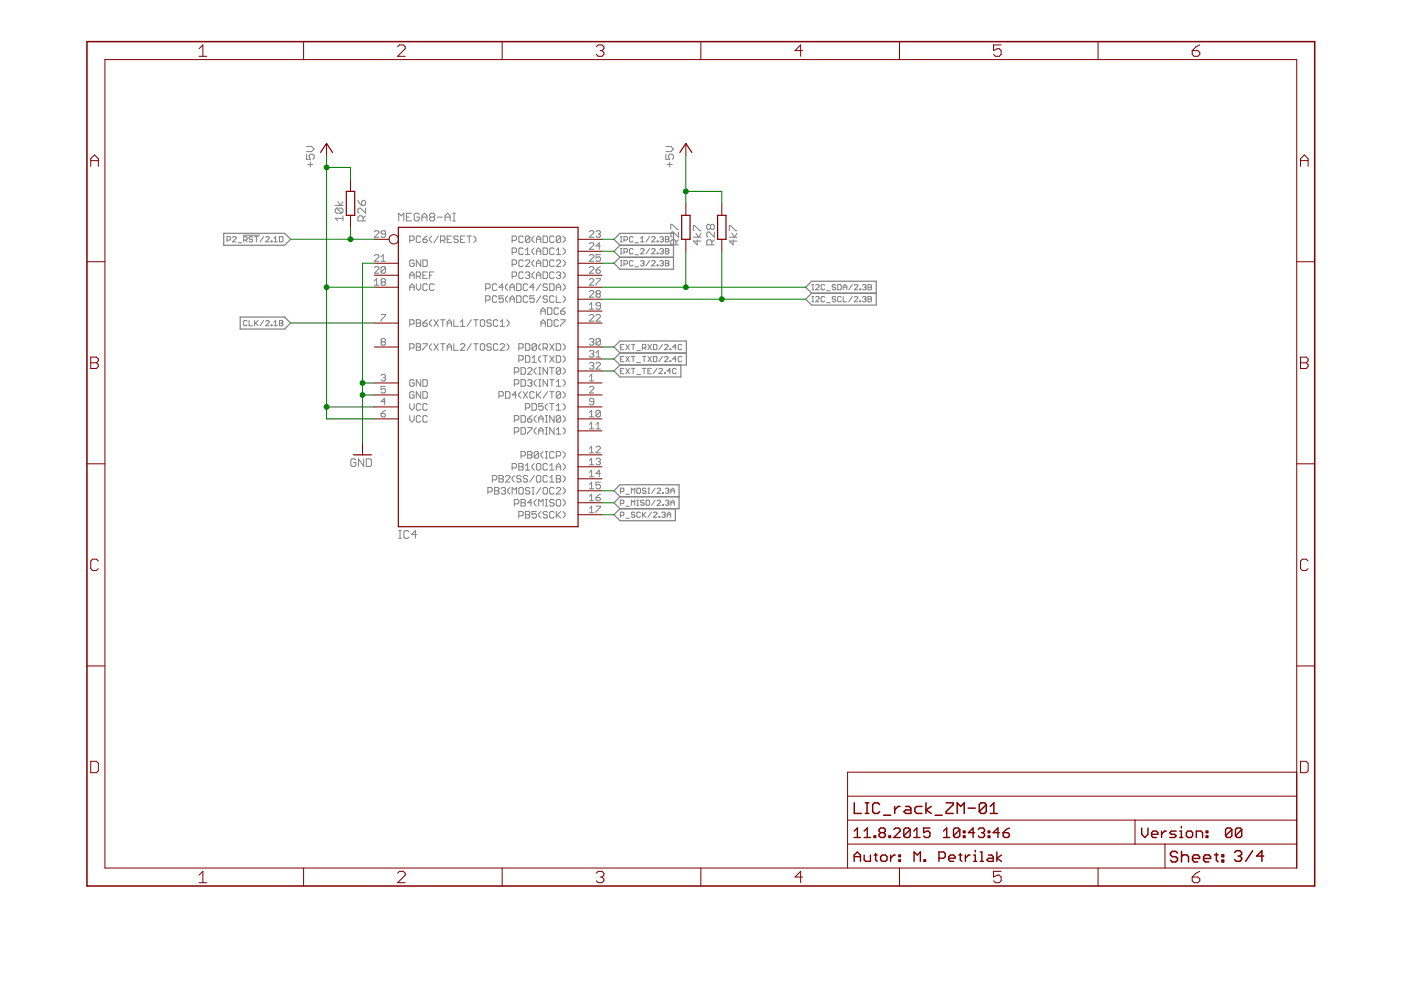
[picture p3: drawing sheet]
<svg xmlns="http://www.w3.org/2000/svg" width="297mm" height="210mm" viewBox="0 0 297 210" stroke-linecap="round" stroke-linejoin="round" font-family="sans-serif">
<g fill="none" stroke="#808080" stroke-width=".21">
<path d="M65 32.7v1.1h.8l-.3-.6v-.2l.3-.3h.5l.3 .3v.5l-.3 .3M65 31.1h1.1l.5 .5-.5 .6h-1.1M65.3 34.9h1M65.8 34.3v1.1M141.2 32.7v1.1h.8l-.3-.6v-.2l.3-.3h.5l.3 .3v.5l-.3 .3M141.2 31.1h1.1l.5 .5-.5 .6h-1.1M141.4 34.9h1.1M142 34.3v1.1M48.1 50.9h.6l.2-.2v-.3l-.2-.2h-.6v1.1M49.3 50.4l.2-.2h.4l.2 .2v.1l-.8 .8h.8M50.5 51.5h.7M51.6 49.9h3.5"/>
<path d="M51.6 50.9h.6l.2-.2v-.3l-.2-.2h-.6v1.1M52 50.9l.4 .4M53.6 50.4l-.2-.2h-.4l-.2 .2 .2 .3h.4l.2 .2-.2 .4h-.4l-.2-.2M54 50.2h.7M54.4 50.2v1.1M55.9 50.2l-.7 1.1M56.3 50.4l.2-.2h.4l.2 .2v.1l-.8 .8h.8M57.5 51.1h.2v.2h-.2zM58.1 51.3h.7M58.1 50.5l.3-.3v1.1M59.2 50.2h.6l.2 .2v.7l-.2 .2h-.6zM71.1 43.6h1.6"/>
<path d="M71.4 44.1l-.3 .3v.5l.3 .3h1M71.4 44.1h1l.3 .3v.5l-.3 .3M71.4 44.1l1 1.1M71.6 42.8l.6 .8 .5-.8M72.7 46.3h-1.6l.5 .5M72.7 45.8v1M75.9 42.5l.3 .5 .5 .6M76.7 42.8l.3-.3h.2l.3 .3v.5l-.3 .3h-.5zM77 46.8v-.8l-.3-.2h-.5l-.3 .2v.8h1.6M77.5 44.1v1.1l-1.1-1.1h-.2l-.3 .3v.5l.3 .3M77.5 45.8l-.5 .5M79.4 49.1l.2-.2h.5l.2 .2v.3l-.9 .9h.9"/>
<path d="M79.4 54.2l.2-.2h.5l.2 .2v.3l-.9 .9h.9M79.4 56.8l.2-.3h.5l.2 .3v.2l-.9 .9h.9M79.4 59.5l.5-.4v1.4M80.8 54.5l.5-.5v1.4M80.8 55.4h.9M81 59.8l-.2-.3 .2-.4h.5l.2 .2-.2 .5M81 59.8l-.2 .2 .2 .5h.5l.2-.3-.2-.4M81 59.8h.5M81.7 49.6h-.7l-.2-.2 .2-.5h.5l.2 .2v1l-.2 .2h-.5l-.2-.2M81.7 56.8v.9l-.2 .2h-.5l-.2-.2M81.7 56.8l-.2-.3h-.5l-.2 .3v.9M81.7 56.8l-.9 .9"/>
<path d="M84.5 46.8v-1.6l.6 .6 .5-.6v1.6M86.2 46h.5M86.9 51h.7l.2-.3v-.4l-.2-.3h-.7v1.4M86.9 59.1v-1l.4-.4 .5 .4v1M86.9 58.4h.9M87.3 45.2h-1.1v1.6h1.1M87.8 55.4l-.2-.3h-.5l-.2 .3v.9l.2 .2h.5l.2-.2v-.5h-.5M88.3 58.6h.7l.2-.2v-.5l-.2-.2h-.7v1.4M88.7 58.6l.5 .5M88.9 45.5l-.3-.3h-.5l-.3 .3v1.1l.3 .2h.5l.3-.2v-.6h-.6M89.2 50.3l-.2-.3h-.5l-.2 .3v.9l.2 .2h.5l.2-.2M89.2 55.1v1.4l-.9-1.4v1.4"/>
<path d="M89.5 46h1M89.5 46.8v-1l.5-.6 .5 .6v1M89.7 50.7h.7l.2 .5-.2 .2h-.5l-.2-.2zM89.7 55.1h.7l.2 .3v.9l-.2 .2h-.7zM89.7 58.4h.4M90.6 57.7h-.9v1.4h.9M90.6 50l-.9 .7M91.1 58.4h.4M91.4 46l-.3-.2v-.3l.3-.3h.5l.3 .3v.3l-.3 .2M91.4 46l-.3 .3v.3l.3 .2h.5l.3-.2v-.3l-.3-.3M91.4 46h.5M91.5 50l-.4 .5v.5l.4 .4"/>
<path d="M92 57.7h-.9v1.4M92.7 46h1.1M92.9 50l-.9 1.4M93.4 51h.7l.2-.3v-.4l-.2-.3h-.7v1.4M93.9 51l.4 .4M94.4 46h1M94.4 46.8v-1l.5-.6 .5 .6v1M94.8 50.7h.5M95.7 50h-.9v1.4h.9M96 45.2h.5M96 46.8h.5M96.3 45.2v1.6"/>
<path d="M97.2 50.3l-.3-.3h-.4l-.3 .5 .3 .2h.4l.3 .5-.3 .2h-.4l-.3-.2M97.6 50.7h.5M98.6 50h-1v1.4h1M99 50h.9M99.5 50v1.4M100.4 50l.5 .5v.5l-.5 .4M108.6 56h.7l.2-.2v-.4l-.2-.3h-.7v1.4M108.6 58.6h.7l.2-.2v-.5l-.2-.2h-.7v1.4M108.6 51h.7l.2-.3v-.4l-.2-.3h-.7v1.4M108.6 53.5h.7l.2-.2v-.5l-.2-.2h-.7v1.4M110.9 50.3l-.2-.3h-.5l-.2 .3v.9l.2 .2h.5l.2-.2M110.9 52.8l-.2-.2h-.5l-.2 .2v.9l.2 .3h.5l.2-.3"/>
<path d="M110.9 55.4l-.2-.3h-.5l-.2 .3v.9l.2 .2h.5l.2-.2M110.9 57.9l-.2-.2h-.5l-.2 .2v.9l.2 .3h.5l.2-.3M111.4 55.4l.2-.3h.5l.2 .3v.2l-.9 .9h.9M111.4 57.9l.2-.2h.5l.2 .2-.2 .5M111.4 53l.5-.4v1.4M111.4 54h.9M111.9 58.4h.2M112.1 58.4l.2 .2-.2 .5h-.5l-.2-.3M112.3 50.3l-.2-.3h-.5l-.2 .3v.9M112.3 50.3v.9l-.2 .2h-.5l-.2-.2M112.3 50.3l-.9 .9M113.3 50l-.5 .5v.5l.5 .4"/>
<path d="M113.3 52.6l-.5 .4v.5l.5 .5M113.3 55.1l-.5 .5v.4l.5 .5M113.3 57.7l-.5 .4v.5l.5 .5M113.7 51.4v-.9l.5-.5 .5 .5v.9M113.7 54v-1l.5-.4 .5 .4v1M113.7 56.5v-.9l.5-.5 .5 .5v.9M113.7 59.1v-1l.5-.4 .5 .4v1M113.7 55.8h1M113.7 58.4h1M113.7 53.3h1M113.7 50.7h1M115.1 50h.7l.3 .3v.9l-.3 .2h-.7z"/>
<path d="M115.1 52.6h.7l.3 .2v.9l-.3 .3h-.7zM115.1 55.1h.7l.3 .3v.9l-.3 .2h-.7zM115.1 57.7h.7l.3 .2v.9l-.3 .3h-.7zM117.5 50.3l-.3-.3h-.4l-.3 .3v.9l.3 .2h.4l.3-.2M117.5 52.8l-.3-.2h-.4l-.3 .2v.9l.3 .3h.4l.3-.3M117.5 55.4l-.3-.3h-.4l-.3 .3v.9l.3 .2h.4l.3-.2M117.5 57.9l-.3-.2h-.4l-.3 .2v.9l.3 .3h.4l.3-.3M117.9 55.4l.3-.3h.4l.3 .3v.2l-1 .9h1M117.9 57.9l.3-.2h.4l.3 .2-.3 .5M117.9 53l.5-.4v1.4M117.9 54h1M118.4 58.4h.2"/>
<path d="M118.6 58.4l.3 .2-.3 .5h-.4l-.3-.3M118.9 50.3l-.3-.3h-.4l-.3 .3v.9M118.9 50.3v.9l-.3 .2h-.4l-.3-.2M118.9 50.3l-1 .9M119.4 50l.4 .5v.5l-.4 .4M119.4 52.6l.4 .4v.5l-.4 .5M119.4 55.1l.4 .5v.4l-.4 .5M119.4 57.7l.4 .4v.5l-.4 .5M125 49.1l.2-.2h.5l.2 .2v.3l-.9 .9h.9M125 54.2l.2-.2h.5l.2 .2v.3l-.9 .9h.9M125 56.8l.2-.3h.5l.2 .3v.2l-.9 .9h.9M125 59.3l.2-.2h.5l.2 .2v.2l-.9 1h.9"/>
<path d="M125 51.7l.2-.2h.5l.2 .2v.2l-.9 1h.9M126.4 49.1l.2-.2h.5l.2 .2-.2 .5M126.4 57.2h.7l.2 .5-.2 .2h-.5l-.2-.2zM126.4 59.1h.9v.2l-.9 .9v.3M126.8 49.6h.3M127.1 49.6l.2 .2-.2 .5h-.5l-.2-.2M127.3 54h-.9v.7l.4-.2 .5 .2v.5l-.2 .2h-.5l-.2-.2M127.3 52.2h-.9l.7-.7v1.4M127.3 56.5l-.9 .7M131.5 50.2h.4M131.5 51.3h.4M131.5 53.8h.4"/>
<path d="M131.5 52.7h.4M131.5 56.4h.4M131.5 55.2h.4M131.7 50.2v1.1M131.7 52.7v1.1M131.7 55.2v1.2M132.3 50.9h.6l.2-.2v-.3l-.2-.2h-.6v1.1M132.3 53.4h.6l.2-.1v-.4l-.2-.2h-.6v1.1M132.3 56h.6l.2-.2v-.4l-.2-.2h-.6v1.2M134.2 55.4l-.2-.2h-.3l-.2 .2v.8l.2 .2h.3l.2-.2M134.2 52.9l-.2-.2h-.3l-.2 .2v.7l.2 .2h.3l.2-.2M134.2 50.4l-.2-.2h-.3l-.2 .2v.7l.2 .2h.3l.2-.2"/>
<path d="M134.6 54h.8M134.6 56.6h.8M134.6 51.5h.8M135.8 55.4l.2-.2h.4l.1 .2-.1 .4M135.8 50.5l.4-.3v1.1M135.8 52.9l.2-.2h.4l.1 .2v.2l-.7 .7h.7M135.8 51.3h.7M136.2 55.8h.2M136.4 55.8l.1 .2-.1 .4h-.4l-.2-.2M137.7 50.2l-.7 1.1M137.7 52.7l-.7 1.1M137.7 55.2l-.7 1.2"/>
<path d="M138.2 50.4l.1-.2h.4l.2 .2v.1l-.7 .8h.7M138.2 52.9l.1-.2h.4l.2 .2v.2l-.7 .7h.7M138.2 55.4l.1-.2h.4l.2 .2v.2l-.7 .8h.7M139.3 51.1h.2v.2h-.2zM139.3 53.6h.2v.2h-.2zM139.3 56.2h.2v.2h-.2zM139.9 52.9l.2-.2h.4l.2 .2-.2 .4M139.9 50.4l.2-.2h.4l.2 .2-.2 .3M139.9 55.4l.2-.2h.4l.2 .2-.2 .4M140.3 55.8h.2M140.3 53.3h.2M140.3 50.7h.2"/>
<path d="M140.5 50.7l.2 .2-.2 .4h-.4l-.2-.2M140.5 53.3l.2 .1-.2 .4h-.4l-.2-.2M140.5 55.8l.2 .2-.2 .4h-.4l-.2-.2M141.1 55.8h.5M141.1 50.2h.5l.2 .2-.2 .3 .2 .4-.2 .2h-.5zM141.1 55.2h.5l.2 .2-.2 .4 .2 .4-.2 .2h-.5zM141.1 52.7h.5l.2 .2-.2 .4 .2 .3-.2 .2h-.5zM141.1 53.3h.5M141.1 50.7h.5M142.2 48.6v-1h.3l1.1 1h.2M143.3 51.9v-.8l-.3-.3h-.5l-.3 .3v.8h1.6M143.8 49.2v1.1l-1.1-1.1h-.2l-.3 .3v.5l.3 .3"/>
<path d="M143.8 50.8l-.5 .6M147 50.3h1.6M147 48.9v-1.1h.3l1.1 1.1h.2M147.6 49.5l.5 .8 .5-.8M147.8 50.8v1.1l-.8-.8h1.6M150.6 47.8l-.2-.2h-.3l-.3 .2v.6l.3 .2h.3l.2-.2M150.6 47.8l.3-.2h.3l.2 .2v.6l-.2 .2h-.3l-.3-.2M150.6 47.8v.6M150.9 51.9v-.8l-.3-.3h-.5l-.3 .3v.8h1.6M151.4 49.2v1.1l-1-1.1h-.3l-.3 .3v.5l.3 .3M151.4 50.8l-.5 .6M154.6 50.3h1.7"/>
<path d="M154.6 48.9v-1.1h.3l1.1 1.1h.3M155.2 49.5l.5 .8 .6-.8M155.4 50.8v1.1l-.8-.8h1.7M52.4 68.1l-.2-.2h-.4l-.2 .2v.8l.2 .2h.4l.2-.2M52.8 67.9v1.2h.8M54 67.9v1.2M54.2 68.5l.5 .6M54.7 67.9l-.7 .8M55.9 67.9l-.7 1.2M56.3 68.1l.2-.2h.4l.2 .2v.2l-.8 .8h.8M57.5 68.9h.2v.2h-.2zM58.1 68.3l.3-.4v1.2"/>
<path d="M58.1 69.1h.7M59.2 68.5h.6M59.2 67.9h.6l.2 .2-.2 .4 .2 .4-.2 .2h-.6zM79.4 60.5h.9M80.8 66.7h.9v.2l-.9 1v.2M80.8 79.6l.2-.2h.5l.2 .2-.2 .5M81 72.5l-.2-.3 .2-.4h.5l.2 .2-.2 .5M81 72.5l-.2 .2 .2 .5h.5l.2-.3-.2-.4M81 72.5h.5M86.9 61.6v-1l.4-.4 .5 .4v1M86.9 68.7h.7l.2-.2v-.5l-.2-.2h-.7v1.4M86.9 73.8h.7l.2-.2v-.5l-.2-.2h-.7v1.4"/>
<path d="M86.9 60.9h.9M88.3 72.9h.7l.2 .2-.2 .5 .2 .4-.2 .3h-.7zM88.3 60.2v.9l.4 .5 .5-.5v-.9M88.3 67.8h.7l.2 .2-.2 .5 .2 .5-.2 .2h-.7zM88.3 73.6h.7M88.3 68.5h.7M89.7 72.9h.9v.2l-.9 .9v.3M89.7 68.5h.7l.2 .5-.2 .2h-.5l-.2-.2zM90.6 60.4l-.2-.2h-.5l-.2 .2v1l.2 .2h.5l.2-.2M90.6 67.8l-.9 .7M91.5 67.8l-.4 .5v.4l.4 .5M91.5 72.9l-.4 .4v.5l.4 .5"/>
<path d="M92 60.4l-.2-.2h-.5l-.2 .2v1l.2 .2h.5l.2-.2M92 72.9l.9 1.4M92 67.8l.9 1.4M92.9 72.9l-.9 1.4M92.9 67.8l-.9 1.4M93.4 72.9h.9M93.4 67.8h.9M93.9 67.8v1.4M93.9 72.9v1.4M94.8 73.6h.9M94.8 69.2v-.9l.5-.5 .4 .5v.9M94.8 74.3v-1l.5-.4 .4 .4v1"/>
<path d="M94.8 68.5h.9M96.2 72.9v1.4h1M96.2 67.8v1.4h1M97.6 73.1l.3-.2h.4l.3 .2v.2l-1 1h1M97.6 69.2h1M97.6 68.3l.5-.5v1.4M99.9 72.9l-.9 1.4M99.9 67.8l-.9 1.4M100.4 72.9h1M100.4 67.8h1M100.9 67.8v1.4M100.9 72.9v1.4"/>
<path d="M102.1 72.9h.4l.3 .2v.9l-.3 .3h-.4l-.3-.3v-.9zM102.1 67.8h.4l.3 .2v1l-.3 .2h-.4l-.3-.2v-1zM103 61.1h.7l.2-.2v-.5l-.2-.2h-.7v1.4M103 63.6h.7l.2-.2v-.5l-.2-.2h-.7v1.4M104.2 73.1l-.3-.2h-.4l-.3 .4 .3 .3h.4l.3 .4-.3 .3h-.4l-.3-.3M104.2 68l-.3-.2h-.4l-.3 .5 .3 .2h.4l.3 .5-.3 .2h-.4l-.3-.2M105.3 60.4l-.2-.2h-.5l-.2 .2v1l.2 .2h.5l.2-.2M105.3 62.9l-.2-.2h-.5l-.2 .2v1l.2 .2h.5l.2-.2M105.6 73.1l-.3-.2h-.4l-.3 .2v.9l.3 .3h.4l.3-.3M105.6 68l-.3-.2h-.4l-.3 .2v1l.3 .2h.4l.3-.2M106 73.1l.3-.2h.4l.3 .2v.2l-1 1h1M106 69.2h1"/>
<path d="M106 68.3l.5-.5v1.4M106.7 60.9h-.9l.7-.7v1.4M106.7 62.7h-.9v.7l.7-.2 .2 .2v.5l-.2 .2h-.5l-.2-.2M107.4 72.9l.5 .4v.5l-.5 .5M107.4 67.8l.5 .5v.4l-.5 .5M107.7 60.2l-.5 .4v.5l.5 .5M107.7 62.7l-.5 .5v.4l.5 .5M108.1 64.1v-.9l.5-.5 .5 .5v.9M108.1 60.9h1M108.1 61.6v-1l.5-.4 .5 .4v1M108.1 63.4h1M109.1 78.9h.6l.3-.2v-.5l-.3-.2h-.6v1.4"/>
<path d="M109.5 60.2h.7l.3 .2v1l-.3 .2h-.7zM109.5 62.7h.7l.3 .2v1l-.3 .2h-.7zM110 73.8h.7l.2-.2v-.5l-.2-.2h-.7v1.4M110 76.3h.7l.2-.2v-.5l-.2-.2h-.7v1.4M110.5 78h.7l.2 .2v.9l-.2 .3h-.7zM111.4 72.9h.7l.2 .2v.9l-.2 .3h-.7zM111.4 75.4h.7l.2 .2v1l-.2 .2h-.7zM111.9 60.4l-.3-.2h-.4l-.3 .2v1l.3 .2h.4l.3-.2M111.9 62.9l-.3-.2h-.4l-.3 .2v1l.3 .2h.4l.3-.2M111.9 78.2l.2-.2h.5l.2 .2v.2l-.9 1h.9M112.8 75.9l.5-.5v1.4M112.8 76.8h.9"/>
<path d="M113.3 62.7h-1v.7l.7-.2 .3 .2v.5l-.3 .2h-.4l-.3-.2M113.3 60.9h-1l.7-.7v1.4M113.7 73.1l-.2-.2h-.5l-.2 .2v.9M113.7 73.1v.9l-.2 .3h-.5l-.2-.3M113.7 78l-.4 .4v.5l.4 .5M113.7 73.1l-.9 .9M114.2 78h.5M114.2 79.4h.5M114.4 78v1.4M114.7 62.7l-1 1.4M114.7 60.2l-1 1.4M114.7 72.9l-.5 .4v.5l.5 .5"/>
<path d="M114.7 75.4l-.5 .5v.4l.5 .5M114.7 68.5h.9M114.7 66.7v-1l.4-.4 .5 .4v1M114.7 69.2v-.9l.4-.5 .5 .5v.9M114.7 66h.9M115.1 73.8h.7l.3-.2v-.5l-.3-.2h-.7v1.4M115.1 75.4h1M115.6 75.4v1.4M115.6 73.8l.5 .5M116.1 60.4l-.3-.2h-.4l-.3 .2 .3 .5h.4l.3 .2-.3 .5h-.4l-.3-.2M116.1 62.9l-.3-.2h-.4l-.3 .2 .3 .5h.4l.3 .2-.3 .5h-.4l-.3-.2M116.1 78v1.4l-1-1.4v1.4"/>
<path d="M116.1 65.3h.7l.2 .2v.9l-.2 .3h-.7zM116.1 67.8h.7l.2 .2v1l-.2 .2h-.7zM116.5 60.2h.7l.3 .2v1l-.3 .2h-.7zM116.5 78h1M116.5 75.4l1 1.4M116.5 72.9l1 1.4M117 78v1.4M117.5 62.9l-.3-.2h-.4l-.3 .2v1l.3 .2h.4l.3-.2M117.5 75.4l-1 1.4M117.5 72.9l-1 1.4M117.9 61.6v-1l.5-.4 .5 .4v1M117.9 62.7v1.4h1"/>
<path d="M117.9 72.9h.7l.3 .2v.9l-.3 .3h-.7zM117.9 75.4h.7l.3 .2v1l-.3 .2h-.7zM117.9 60.9h1M118.4 68l-.2-.2h-.5l-.2 .2v1l.2 .2h.5l.2-.2M118.4 65.5l-.2-.2h-.5l-.2 .2v.9l.2 .3h.5l.2-.3M118.9 78.2l-.3-.2h-.4l-.3 .2v.9M118.9 67.8h.9v.2l-.9 1v.2M118.9 66h.7l.2 .4-.2 .3h-.5l-.2-.3zM118.9 78.2v.9l-.3 .3h-.4l-.3-.3M118.9 78.2l-1 .9M119.4 60.2l.4 .4v.5l-.4 .5M119.4 62.7l.4 .5v.4l-.4 .5"/>
<path d="M119.4 72.9l.4 .4v.5l-.4 .5M119.4 75.4l.4 .5v.4l-.4 .5M119.4 78l.4 .4v.5l-.4 .5M119.8 65.3l-.9 .7M125 64.6l.4-.4v1.4M125 79.8l.4-.4v1.4M125 72l.2-.2h.5l.2 .2-.2 .5M125 66.9l.2-.2h.5l.2 .2v.3l-.9 .9h.9M125 61.8l.2-.2h.5l.2 .2v.3l-.9 .9h.9M125 74.5l.2-.2h.5l.2 .2-.2 .5M125 77.1l.2-.3h.5l.2 .3-.2 .5M125 65.6h.9"/>
<path d="M125.4 72.5h.3M125.4 77.6h.3M125.4 75h.3M125.7 72.5l.2 .2-.2 .5h-.5l-.2-.3M125.7 75l.2 .2-.2 .5h-.5l-.2-.2M125.7 77.6l.2 .2-.2 .5h-.5l-.2-.3M126.4 66.9l.2-.2h.5l.2 .2v.3l-.9 .9h.9M126.4 77.1l.2-.3h.5l.2 .3v.2l-.9 1h.9M126.4 74.8l.4-.5v1.4M126.4 75.7h.9M126.6 62.3l-.2-.2 .2-.5h.5l.2 .2-.2 .5M126.6 62.3l-.2 .2 .2 .5h.5l.2-.2-.2-.5"/>
<path d="M126.6 62.3h.5M127.3 64.9h-.7l-.2-.3 .2-.4h.5l.2 .2v.9l-.2 .3h-.5l-.2-.3M127.3 72v.9l-.2 .3h-.5l-.2-.3M127.3 72l-.2-.2h-.5l-.2 .2v.9M127.3 72l-.9 .9M131.5 73.6h.4M131.5 78.7h.4M131.5 76.1h.4M132.3 73h-.8v1.1h.8M132.3 75.6h-.8v1.1h.8M132.3 78.1h-.8v1.1h.8M132.7 73l.7 1.1"/>
<path d="M132.7 78.1l.7 1.1M132.7 75.6l.7 1.1M133.4 73l-.7 1.1M133.4 78.1l-.7 1.1M133.4 75.6l-.7 1.1M133.9 73h.7M133.9 78.1h.7M133.9 75.6h.7M134.2 73v1.1M134.2 75.6v1.1M134.2 78.1v1.1M135 79.4h.8"/>
<path d="M135 76.9h.8M135 74.3h.8M136.2 73.8h.6l.1-.2v-.4l-.1-.2h-.6v1.1M136.2 78.1h.7M136.2 75.6h.7M136.6 73.8l.3 .3M136.6 75.6v1.1M136.6 78.1v1.1M137.4 73l.7 1.1M137.4 78.7h.3M137.4 75.6l.7 1.1M138.1 73l-.7 1.1"/>
<path d="M138.1 78.1h-.7v1.1h.7M138.1 75.6l-.7 1.1M138.5 73h.6l.2 .2v.8l-.2 .1h-.6zM138.5 75.6h.6l.2 .2v.7l-.2 .2h-.6zM139.3 78.1l-.8 1.1M139.7 78.3l.2-.2h.4l.2 .2v.2l-.8 .7h.8M140.5 73l-.8 1.1M140.5 75.6l-.8 1.1M140.9 75.8l.2-.2h.3l.2 .2v.1l-.7 .8h.7M140.9 79h.2v.2h-.2zM140.9 73.2l.2-.2h.3l.2 .2v.2l-.7 .7h.7M142 74h.2v.1h-.2z"/>
<path d="M142 76.5h.2v.2h-.2zM142.2 78.7h-.7l.5-.6v1.1M143.4 73.6h-.8l.6-.6v1.1M143.4 78.3l-.2-.2h-.4l-.2 .2v.7l.2 .2h.4l.2-.2M143.4 76.1h-.8l.6-.5v1.1M144.5 75.8l-.1-.2h-.4l-.2 .2v.7l.2 .2h.4l.1-.2M144.5 73.2l-.1-.2h-.4l-.2 .2v.8l.2 .1h.4l.1-.1M172.1 61.4h.4M172.1 60.3h.4M172.1 64h.4M172.1 62.9h.4M172.3 60.3v1.1"/>
<path d="M172.3 62.9v1.1M172.9 60.5l.2-.2h.4l.2 .2v.2l-.8 .7h.8M172.9 63.1l.2-.2h.4l.2 .2v.1l-.8 .8h.8M174.9 60.5l-.2-.2h-.4l-.2 .2v.8l.2 .1h.4l.2-.1M174.9 63.1l-.2-.2h-.4l-.2 .2v.7l.2 .2h.4l.2-.2M175.3 61.6h.7M175.3 64.2h.7M177.2 60.5l-.2-.2h-.4l-.2 .2 .2 .4 .6 .2-.2 .3h-.4l-.2-.1M177.2 63.1l-.2-.2h-.4l-.2 .2 .2 .3h.4l.2 .2-.2 .4h-.4l-.2-.2M177.6 60.3h.6l.2 .2v.8l-.2 .1h-.6zM178.4 63.1l-.2-.2h-.4l-.2 .2v.7l.2 .2h.4l.2-.2M178.8 60.9h.7"/>
<path d="M178.8 61.4v-.7l.4-.4 .3 .4v.7M178.8 62.9v1.1h.7M180.7 60.3l-.7 1.1M180.7 62.9l-.7 1.1M181.1 60.5l.2-.2h.4l.2 .2v.2l-.8 .7h.8M181.1 63.1l.2-.2h.4l.2 .2v.1l-.8 .8h.8M182.3 61.3h.2v.1h-.2zM182.3 63.8h.2v.2h-.2zM182.9 60.5l.1-.2h.4l.2 .2-.2 .4M182.9 63.1l.1-.2h.4l.2 .2-.2 .3M183.2 60.9h.2M183.2 63.4h.2"/>
<path d="M183.4 60.9l.2 .2-.2 .3h-.4l-.1-.1M183.4 63.4l.2 .2-.2 .4h-.4l-.1-.2M184 60.9h.6M184 63.4h.6M184 60.3h.6l.2 .2-.2 .4 .2 .4-.2 .1h-.6zM184 62.9h.6l.2 .2-.2 .3 .2 .4-.2 .2h-.6zM75.5 97.5l-.3-.2h-.5l-.3 .2v1.1l.3 .3h.5l.3-.3v-.5h-.6M77.1 97.3v1.6l-1.1-1.6v1.6M77.7 97.3h.8l.2 .2v1.1l-.2 .3h-.8zM80.8 87.7h.7l.2 .5-.2 .2h-.5l-.2-.2zM81.3 80.1h.2M81.5 80.1l.2 .2-.2 .5h-.5l-.2-.3"/>
<path d="M81.7 81.9h-.9v.7l.5-.2 .4 .2v.5l-.2 .2h-.5l-.2-.2M81.7 85.2h-.9l.7-.7v1.4M81.7 87l-.9 .7M86.9 85.6v.9l.4 .5 .5-.5v-.9M86.9 88.1v.9l.4 .5 .5-.5v-.9M87.8 83.3l-.2-.3h-.5l-.2 .3v.9l.2 .2h.5l.2-.2v-.5h-.5M87.8 80.7l-.2-.2h-.5l-.2 .2v1l.2 .2h.5l.2-.2v-.5h-.5M89.2 85.8l-.2-.2h-.5l-.2 .2v.9l.2 .3h.5l.2-.3M89.2 80.5v1.4l-.9-1.4v1.4M89.2 83v1.4l-.9-1.4v1.4M89.2 88.3l-.2-.2h-.5l-.2 .2v1l.2 .2h.5l.2-.2M89.7 80.5h.7l.2 .2v1l-.2 .2h-.7z"/>
<path d="M89.7 83h.7l.2 .3v.9l-.2 .2h-.7zM90.6 85.8l-.2-.2h-.5l-.2 .2v.9l.2 .3h.5l.2-.3M90.6 88.3l-.2-.2h-.5l-.2 .2v1l.2 .2h.5l.2-.2M105.8 84h.7l.2-.3v-.4l-.2-.3h-.7v1.4M107.2 83h.7l.2 .3v.9l-.2 .2h-.7zM108.6 99.2h.7l.2-.2v-.5l-.2-.2h-.7v1.4M109.1 81.4h.6l.3-.2v-.5l-.3-.2h-.6v1.4M109.1 89h.6l.3-.2v-.5l-.3-.2h-.6v1.4M109.1 91.6h.6l.3-.2v-.5l-.3-.2h-.6v1.4M109.5 83.7h-.9l.7-.7v1.4M110 98.3h.7l.2 .2-.2 .5 .2 .4-.2 .3h-.7zM110 99h.7"/>
<path d="M110.5 83l-.5 .5v.5l.5 .4M110.5 80.5h.7l.2 .2v1l-.2 .2h-.7zM110.5 88.1h.7l.2 .2v1l-.2 .2h-.7zM110.5 90.7h.7l.2 .2v.9l-.2 .3h-.7zM110.5 96.7h.7l.2-.3v-.4l-.2-.3h-.7v1.4M110.9 83l1 1.4M111.4 86.5h.7l.2-.2v-.5l-.2-.2h-.7v1.4M111.4 98.7l.5-.4v1.4M111.4 99.7h.9M111.9 80.7l.2-.2h.5l.2 .2-.2 .5M111.9 88.8h.7l.2 .5-.2 .2h-.5l-.2-.2zM111.9 90.7h.9v.2l-.9 .9v.3"/>
<path d="M111.9 95.7h.7l.2 .3-.2 .4 .2 .5-.2 .2h-.7zM111.9 96.4h.7M111.9 83l-1 1.4M112.3 81.2h.3M112.6 81.2l.2 .2-.2 .5h-.5l-.2-.2M112.8 85.6h.7l.2 .2v.9l-.2 .3h-.7zM112.8 88.1l-.9 .7M113.3 83.3l-.3-.3h-.4l-.3 .3v.9l.3 .2h.4l.3-.2M113.3 98.3l-.5 .4v.5l.5 .5M113.7 83v1.4M113.7 80.5l-.4 .5v.4l.4 .5M113.7 88.1l-.4 .5v.4l.4 .5"/>
<path d="M113.7 90.7l-.4 .4v.5l.4 .5M114 98.3h.4l.3 .2v.9l-.3 .3h-.4l-.3-.3v-.9zM114 83.7l.7 .7M114.2 96l-.2-.3h-.5l-.2 .3v.9M114.2 96v.9l-.2 .2h-.5l-.2-.2M114.2 96l-.9 .9M114.2 89.5v-.9l.5-.5 .4 .5v.9M114.2 92.1v-1l.5-.4 .4 .4v1M114.2 80.5h.5M114.2 81.9h.5M114.2 91.4h.9M114.2 88.8h.9"/>
<path d="M114.4 80.5v1.4M114.7 83l-1 1M115.1 85.6h-.9v.7l.5-.3 .4 .3v.4l-.2 .3h-.5l-.2-.3M115.1 95.7l-.4 .5v.5l.4 .4M115.6 88.1h.5M115.6 89.5h.5M115.6 97.1h.5M115.6 95.7h.5M115.6 90.7h.5M115.6 92.1h.5M115.8 88.1v1.4M115.8 90.7v1.4"/>
<path d="M115.8 95.7v1.4M116.1 80.5v1.4l-1-1.4v1.4M116.1 98.5l-.3-.2h-.4l-.3 .2v.9l.3 .3h.4l.3-.3M116.1 85.6l-.5 .4v.5l.5 .5M116.1 83l-1 1.4M116.5 80.5h1M116.5 83h1M116.5 85.6h1M116.5 98.7l.5-.4v1.4M116.5 99.7h1M117 80.5v1.4M117 83v1.4"/>
<path d="M117 85.6v1.4M117.5 88.1v1.4l-1-1.4v1.4M117.5 90.7v1.4l-1-1.4v1.4M117.5 96l-.3-.3h-.4l-.3 .3v.9l.3 .2h.4l.3-.2M117.9 96.7h.7l.3-.3v-.4l-.3-.3h-.7v1.4M117.9 99.7v-1l.5-.4 .5 .4v1M117.9 81.9h1M117.9 87h1M117.9 99h1M117.9 92.1h1M117.9 91.1l.5-.4v1.4M117.9 81l.5-.5v1.4"/>
<path d="M117.9 86l.5-.4v1.4M118.9 83.3l-.3-.3h-.4l-.3 .3v.9M118.9 88.3l-.3-.2h-.4l-.3 .2v1M118.9 83.3v.9l-.3 .2h-.4l-.3-.2M118.9 88.3v1l-.3 .2h-.4l-.3-.2M118.9 88.3l-1 1M118.9 83.3l-1 .9M119.4 80.5l.4 .5v.4l-.4 .5M119.4 83l.4 .5v.5l-.4 .4M119.4 85.6l.4 .4v.5l-.4 .5M119.4 88.1l.4 .5v.4l-.4 .5M119.4 90.7l.4 .4v.5l-.4 .5"/>
<path d="M119.4 95.7l.4 .5v.5l-.4 .4M119.4 98.3l.4 .4v.5l-.4 .5M125 95.1l.4-.5v1.4M125 87.5l.4-.5v1.4M125 90l.4-.5v1.4M125 97.6l.4-.4v1.4M125 82.1l.2-.2h.5l.2 .2v.3l-.9 .9h.9M125 80.8h.9M125 88.4h.9M125 98.6h.9M125 96h.9M125 90.9h.9"/>
<path d="M125.9 85.2h-.7l-.2-.3 .2-.4h.5l.2 .2v.9l-.2 .3h-.5l-.2-.3M126.4 94.8l.2-.2h.5l.2 .2v.3l-.9 .9h.9M126.4 97.4l.2-.2h.5l.2 .2-.2 .5M126.4 90.9h.9M126.4 90l.4-.5v1.4M126.8 97.9h.3M127.1 97.9l.2 .2-.2 .5h-.5l-.2-.3M127.3 87.2v1l-.2 .2h-.5l-.2-.2M127.3 87.2l-.2-.2h-.5l-.2 .2v1M127.3 87.2l-.9 1M84.5 114.1h.6M84.5 112.5h.6"/>
<path d="M84.8 112.5v1.6M86.7 112.8l-.3-.3h-.5l-.3 .3v1.1l.3 .2h.5l.3-.2M88.3 113.3h-1l.8-.8v1.6M103.4 104.3h.7l.3-.2v-.5l-.3-.2h-.7v1.4M104.4 101.7h.7l.2-.2v-.5l-.2-.2h-.7v1.4M104.9 103.4h.7l.2 .2-.2 .5 .2 .4-.2 .3h-.7zM104.9 104.1h.7M105.8 100.8h.7l.2 .2-.2 .5 .2 .5-.2 .2h-.7zM105.8 101.5h.7M106.3 103.6l.2-.2h.5l.2 .2-.2 .5M106.7 104.1h.3M107 104.1l.2 .2-.2 .5h-.5l-.2-.3"/>
<path d="M107.2 101l.2-.2h.5l.2 .2v.3l-.9 .9h.9M108.1 103.4l-.4 .4v.5l.4 .5M108.6 104.8v-1.4l.5 .4 .4-.4v1.4M109.1 106.8h.6l.3-.2v-.5l-.3-.2h-.6v1.4M109.1 100.8l-.5 .5v.4l.5 .5M110 109.4h.7l.2-.3v-.4l-.2-.3h-.7v1.4M110.2 103.4h.5l.2 .2v.9l-.2 .3h-.5l-.2-.3v-.9zM110.5 105.9h.7l.2 .2-.2 .5 .2 .5-.2 .2h-.7zM110.5 101l-.3-.2h-.4l-.3 .5 .3 .2h.4l.3 .5-.3 .2h-.4l-.3-.2M110.5 106.6h.7M111.4 108.4h.7l.2 .3-.2 .4 .2 .5-.2 .2h-.7zM111.4 109.1h.7"/>
<path d="M111.9 101l-.3-.2h-.4l-.3 .5 .3 .2h.4l.3 .5-.3 .2h-.4l-.3-.2M112.3 103.6l-.2-.2h-.5l-.2 .4 .2 .3h.5l.2 .4-.2 .3h-.5l-.2-.3M112.8 106.6h-.9l.7-.7v1.4M112.8 103.4h.5M112.8 104.8h.5M113 103.4v1.4M113.3 100.8l-1 1.4M113.7 108.4h-.9v.7l.5-.2 .4 .2v.5l-.2 .2h-.5l-.2-.2M113.7 105.9l-.4 .5v.4l.4 .5M114 100.8h.4l.3 .2v1l-.3 .2h-.4l-.3-.2v-1zM114.2 107.3v-1.4l.5 .5 .4-.5v1.4M114.7 103.4l-1 1.4"/>
<path d="M114.7 108.4l-.5 .5v.5l.5 .4M115.4 103.4h.4l.3 .2v.9l-.3 .3h-.4l-.3-.3v-.9zM115.6 105.9h.5M115.6 107.3h.5M115.8 105.9v1.4M116.1 108.7l-.3-.3h-.4l-.3 .5 .3 .2h.4l.3 .5-.3 .2h-.4l-.3-.2M116.1 101l-.3-.2h-.4l-.3 .2v1l.3 .2h.4l.3-.2M116.5 102.2h1M116.5 101.3l.5-.5v1.4M117.5 108.7l-.3-.3h-.4l-.3 .3v.9l.3 .2h.4l.3-.2M117.5 103.6l-.3-.2h-.4l-.3 .2v.9l.3 .3h.4l.3-.3M117.5 106.1l-.3-.2h-.4l-.3 .5 .3 .2h.4l.3 .5-.3 .2h-.4l-.3-.2"/>
<path d="M117.9 100.8h.7l.3 .2-.3 .5 .3 .5-.3 .2h-.7zM117.9 108.4v1.4M117.9 103.6l.3-.2h.4l.3 .2v.2l-1 1h1M117.9 101.5h.7M118.2 105.9h.4l.3 .2v1l-.3 .2h-.4l-.3-.2v-1zM118.2 109.1l.7 .7M118.9 108.4l-1 1M119.4 108.4l.4 .5v.5l-.4 .4M119.4 100.8l.4 .5v.4l-.4 .5M119.4 103.4l.4 .4v.5l-.4 .5M119.4 105.9l.4 .5v.4l-.4 .5M125 107.8l.4-.5v1.4"/>
<path d="M125 100.2l.4-.5v1.4M125 102.7l.4-.5v1.4M125 105.2l.4-.4v1.4M125 108.7h.9M125 106.2h.9M125 103.6h.9M125 101.1h.9M126.4 107.3h.9v.2l-.9 1v.2M126.4 105.5h.7l.2 .4-.2 .3h-.5l-.2-.3zM127.3 102.2h-.9v.7l.4-.2 .5 .2v.5l-.2 .2h-.5l-.2-.2M127.3 104.8l-.9 .7M127.3 100.4h-.9l.7-.7v1.4"/>
<path d="M131.5 109.3h.6l.2-.2v-.3l-.2-.2h-.6v1.1M131.5 106.8h.6l.2-.2v-.4l-.2-.2h-.6v1.1M131.5 104.2h.6l.2-.1v-.4l-.2-.2h-.6v1.1M132.7 107.3h.7M132.7 109.9h.7M132.7 104.8h.7M133.9 104.6v-1.1l.3 .4 .4-.4v1.1M133.9 107.1v-1.1l.3 .4 .4-.4v1.1M134.6 108.8l-.2-.2h-.4l-.1 .2 .1 .3h.4l.2 .4-.2 .2h-.4l-.1-.2M135 103.7l.2-.2h.4l.2 .2v.7l-.2 .2h-.4l-.2-.2zM135 106h.4M135 107.1h.4"/>
<path d="M135.2 106v1.1M135.8 108.8l-.2-.2h-.4l-.2 .2v.7l.2 .2h.4l.2-.2M136.2 108.6v1.1M136.4 109.1l.5 .6M136.5 106.2l-.1-.2h-.4l-.2 .2 .2 .4h.4l.1 .4-.1 .1h-.4l-.2-.1M136.9 103.7l-.1-.2h-.4l-.2 .2 .2 .4h.4l.1 .1-.1 .4h-.4l-.2-.2M136.9 108.6l-.7 .7M137 106.2l.2-.2h.3l.2 .2v.8l-.2 .1h-.3l-.2-.1zM137.4 103.5h.3M137.4 104.6h.3M137.6 103.5v1.1M138.1 108.6l-.7 1.1"/>
<path d="M138.5 108.8l.2-.2h.4l.2 .2v.1l-.8 .8h.8M138.9 106l-.7 1.1M138.9 103.5l-.7 1.1M139.3 106.2l.2-.2 .6 .2v.2l-.8 .7h.8M139.3 103.7l.2-.2 .6 .2v.2l-.8 .7h.8M139.7 109.5h.2v.2h-.2zM140.3 108.8l.5-.2 .2 .2-.2 .3M140.5 107h.2v.1h-.2zM140.5 104.4h.2v.2h-.2zM140.7 109.1h.1M140.8 109.1l.2 .2-.2 .4-.5-.2M141.1 106.2l.5-.2 .2 .2-.2 .4"/>
<path d="M141.1 103.7l.5-.2 .2 .2-.2 .4M141.4 106.6h.2M141.4 104.1h.2M141.5 109.1h.7M141.5 109.7v-.8l.3-.3 .4 .3v.8M141.6 106.6l.2 .2-.2 .3-.5-.1M141.6 104.1l.2 .1-.2 .4-.5-.2M142.2 106.6h.8M142.2 104.1h.8M142.2 104.6v-.7l.4-.4 .4 .4v.7M142.2 107.1v-.7l.4-.4 .4 .4v.7"/>
</g>
<g fill="none" stroke="#808080" stroke-width=".25">
<path d="M47.4 49.5h12.9l1.3 1.2-1.3 1.3h-12.9zM131.4 52l-1.2-1.3 1.2-1.2h11.4v7.6h-11.4l-1.2-1.3 1.2-1.3M131.4 52h11.4M131.4 52l-1.2 1.3 1.2 1.2M131.4 54.5h11.4M50.9 67.2h9.4l1.3 1.3-1.3 1.3h-9.4zM131.4 74.8l-1.2-1.2 1.2-1.3h14.1v5.1h-14.1M131.4 74.8h14.1M131.4 77.4l-1.2 1.3 1.2 1.2h13v-2.5M131.4 74.8l-1.2 1.3 1.2 1.3M170.8 60.9l1.3-1.3h13.7v5.1h-13.7l-1.3-1.3 1.3-1.2zM172.1 62.2h13.7"/>
<path d="M131.4 107.9l-1.2 1.2 1.2 1.3h11.8v-2.5M131.4 105.3l-1.2-1.2 1.2-1.3h12.6v5.1h-12.6M131.4 105.3l-1.2 1.3 1.2 1.3M131.4 105.3h12.6"/>
</g>
<g fill="none" stroke="#800000" stroke-width=".21">
<path d="M22.2 12.6h252.7v171.4h-252.7zM42.2 10.3l.8-.8v2.4M42.2 11.9h1.6M64.4 8.8v3.8M84.3 9.9l.4-.4h.8l.4 .4v.4l-1.6 1.6h1.6M106.5 8.8v3.8M126.4 9.9l.4-.4h.8l.4 .4v.4l-.4 .4M127.2 10.7h.4M127.6 10.7l.4 .4v.4l-.4 .4h-.8l-.4-.4M148.6 8.8v3.8M170.2 10.7h-1.6l1.2-1.2v2.4M190.7 8.8v3.8"/>
<path d="M212.3 9.5h-1.6v1.2l.8-.4h.4l.4 .4v.8l-.4 .4h-.8l-.4-.4M232.8 8.8v3.8M252.8 10.7h1.2l.4 .4v.4l-.4 .4h-.8l-.4-.4zM254.4 9.5l-.8 .4-.8 .8M19.2 35.3v-1.6l.8-.8 .8 .8v1.6M19.2 34.1h1.6M69.2 30.4v2.6M74.3 38v2.6M145.4 30.4v2.6M275.7 34.1h1.6M275.7 35.3v-1.6l.8-.8 .8 .8v1.6M18.4 55.5h3.8"/>
<path d="M74.3 45.7v2.5M79.4 55.8h5.1M79.4 58.4h5.1M79.4 50.7h3.1M122.6 55.8h5M122.6 58.4h5M122.6 53.3h5M122.6 50.7h5M145.4 43.1v2.6M145.4 50.7v2.6M153 43.1v2.6M153 50.7v2.6"/>
<path d="M274.9 55.5h3.8M19.2 75.7h1.2l.4 .4v.4l-.4 .4 .4 .4v.4l-.4 .4h-1.2zM19.2 76.9h1.2M79.4 73.6h5.1M79.4 68.5h5.1M79.4 60.9h5.1M122.6 73.6h5M122.6 68.5h5M122.6 60.9h5M122.6 78.7h5M122.6 76.1h5M122.6 66h5"/>
<path d="M122.6 63.4h5M275.7 75.7h1.2l.4 .4v.4l-.4 .4 .4 .4v.4l-.4 .4h-1.2zM275.7 76.9h1.2M18.4 98.3h3.8M76.9 93.9v2.5M79.4 81.2h5.1M79.4 83.7h5.1M79.4 86.3h5.1M79.4 88.8h5.1M122.6 81.2h5M122.6 83.7h5M122.6 86.3h5"/>
<path d="M122.6 88.8h5M122.6 99h5M122.6 96.4h5M122.6 91.4h5M274.9 98.3h3.8M20.8 119l-.4-.4h-.8l-.4 .4v1.6l.4 .4h.8l.4-.4M122.6 109.1h5M122.6 106.6h5M122.6 104.1h5M122.6 101.5h5M277.3 119l-.4-.4h-.8l-.4 .4v1.6l.4 .4h.8l.4-.4M18.4 141.2h3.8"/>
<path d="M274.9 141.2h3.8M19.2 161.4h1.2l.4 .4v1.6l-.4 .4h-1.2zM179.7 179h95.2M179.7 173.9h95.2M179.7 168.8h95.2M240.6 173.9v5.1M247 179v5M274.9 163.7h-95.2v20.3M275.7 161.4h1.2l.4 .4v1.6l-.4 .4h-1.2zM42.2 185.5l.8-.8v2.5M42.2 187.2h1.6M64.4 184v3.9"/>
<path d="M84.3 185.1l.4-.4h.8l.4 .4v.4l-1.6 1.7h1.6M106.5 184v3.9M126.4 185.1l.4-.4h.8l.4 .4v.4l-.4 .4M127.2 185.9h.4M127.6 185.9l.4 .5v.4l-.4 .4h-.8l-.4-.4M148.6 184v3.9M170.2 185.9h-1.6l1.2-1.2v2.5M190.7 184v3.9M212.3 184.7h-1.6v1.2l.8-.4h.4l.4 .4v.9l-.4 .4h-.8l-.4-.4M232.8 184v3.9M252.8 185.9h1.2l.4 .5v.4l-.4 .4h-.8l-.4-.4zM254.4 184.7l-.8 .4-.8 .8"/>
<circle cx="83.5" cy="50.7" r=".99"/>
</g>
<g fill="none" stroke="#800000" stroke-width=".32">
<path d="M18.4 8.8h260.3v179.1h-260.3zM181.1 170.2v2.3h1.5M183.5 172.5h.7M183.5 170.2h.7M183.8 170.2v2.3M186.5 170.6l-.4-.4h-.7l-.4 .4v1.5l.4 .4h.7l.4-.4M187.3 172.8h1.5M189.7 171v1.5M190.8 171h-.4l-.7 .7M192 171h.8l.3 .3v1.2h-1.1l-.4-.4 .4-.4h1.1M195.5 171h-1.1l-.4 .3v.8l.4 .4h1.1M196.3 170.2v2.3"/>
<path d="M197.4 171l-1.1 .7 1.1 .8M198.3 172.8h1.4M200.6 170.2h1.5v.4l-1.5 1.5v.4h1.5M202.9 172.5v-2.3l.8 .8 .7-.8v2.3M205.3 171.3h1.5M209.1 170.6v1.5l-.4 .4h-.7l-.4-.4M209.1 170.6l-.4-.4h-.7l-.4 .4v1.5M209.1 170.6l-1.5 1.5M210 172.5h1.5M210 171l.7-.8v2.3M249.7 180.9l-.4-.4h-.8l-.3 .4v.4l.3 .3h.8l.4 .4v.4l-.4 .4h-.8l-.3-.4M250.5 180.5v2.3"/>
<path d="M250.5 181.6l.4-.3h.7l.4 .3v1.2M252.8 182h1.5v-.4l-.3-.3h-.8l-.4 .3v.8l.4 .4h.8M255.2 182h1.5v-.4l-.4-.3h-.8l-.3 .3v.8l.3 .4h.8M257.5 181.3h.8M257.9 180.9v1.5l.4 .4M259.1 181.3h.3v.3h-.3zM259.1 182.4h.3v.4h-.3zM261.7 180.8l.4-.4h.8l.3 .4v.3l-.3 .4M262.5 181.5h.4M262.9 181.5l.3 .4v.3l-.3 .4h-.8l-.4-.4M265.6 180.4l-1.5 2.2M267.9 181.5h-1.5l1.1-1.1v2.2"/>
</g>
<g fill="none" stroke="#800000" stroke-width=".3">
<path d="M181.1 176.2l.7-.6v2M181.1 177.6h1.3M183.2 177.6h1.4M183.2 176.2l.7-.6v2M185.3 177.2h.4v.4h-.4zM186.7 176.6l-.3 .3v.3l.3 .4h.7l.3-.4v-.3l-.3-.3M186.7 176.6l-.3-.4v-.3l.3-.3h.7l.3 .3v.3l-.3 .4M186.7 176.6h.7M188.5 177.2h.3v.4h-.3zM189.5 175.9l.4-.3h.6l.4 .3v.3l-1.4 1.4h1.4M193 175.9v1.3l-.4 .4h-.6l-.4-.4M193 175.9l-.4-.3h-.6l-.4 .3v1.3"/>
<path d="M193 175.9l-1.4 1.3M193.7 177.6h1.4M193.7 176.2l.7-.6v2M197.2 175.6h-1.4v1l.7-.4h.3l.4 .4v.6l-.4 .4h-.6l-.4-.4M200 177.6h1.4M200 176.2l.7-.6v2M203.5 175.9v1.3l-.3 .4h-.7l-.3-.4M203.5 175.9l-.3-.3h-.7l-.3 .3v1.3M203.5 175.9l-1.3 1.3M204.3 177.2h.3v.4h-.3zM204.3 176.2h.3v.4h-.3zM206.7 176.6h-1.4l1-1v2"/>
<path d="M207.4 175.9l.4-.3h.6l.3 .3v.3l-.3 .4M208.1 176.6h.3M208.4 176.6l.3 .3v.3l-.3 .4h-.6l-.4-.4M209.5 177.2h.3v.4h-.3zM209.5 176.2h.3v.4h-.3zM211.9 176.6h-1.3l1-1v2M212.7 176.6h1l.3 .3v.3l-.3 .4h-.7l-.3-.4zM214 175.6l-.7 .3-.6 .7M242.1 175.6v1.3l.6 .7 .7-.7v-1.3M244.2 176.9h1.3v-.3l-.3-.4h-.7l-.3 .4v.6l.3 .4h.7M246.3 176.2v1.4M247.3 176.2h-.4l-.6 .7"/>
<path d="M249.4 176.2h-1.1l-.3 .4 .3 .3h.7l.4 .3-.4 .4h-1M250.1 177.6h.7M250.1 176.2h.4v1.4M250.5 175.2v.4M251.5 176.6l.4-.4h.6l.4 .4v.6l-.4 .4h-.6l-.4-.4zM253.6 177.6v-1.4h1l.4 .4v1M255.7 177.2h.4v.4h-.4zM255.7 176.2h.4v.4h-.4zM261.2 175.9v1.3l-.4 .4h-.6l-.4-.4M261.2 175.9l-.4-.3h-.6l-.4 .3v1.3M261.2 175.9l-1.4 1.3M263.3 175.9v1.3l-.4 .4h-.6l-.4-.4"/>
<path d="M263.3 175.9l-.4-.3h-.6l-.4 .3v1.3M263.3 175.9l-1.4 1.3M181.1 182.6v-1.3l.7-.7 .6 .7v1.3M181.1 181.6h1.3M183.2 181.3v1l.3 .3h1.1v-1.3M185.3 181.3h.7M185.7 181v1.3l.3 .3M186.7 181.6l.3-.3h.7l.4 .3v.7l-.4 .3h-.7l-.3-.3zM188.8 181.3v1.3M189.8 181.3h-.3l-.7 .7M190.6 181.3h.3v.3h-.3zM190.6 182.3h.3v.3h-.3z"/>
<path d="M193.8 182.6v-2l.7 .7 .6-.7v2M195.9 182.3h.3v.3h-.3zM199.1 182h1l.3-.4v-.6l-.3-.4h-1v2M201.2 182h1.3v-.4l-.3-.3h-.7l-.3 .3v.7l.3 .3h.7M203.3 181.3h.6M203.6 181v1.3l.3 .3M204.7 181.3v1.3M205.7 181.3h-.4l-.6 .7M206.4 182.6h.7M206.4 181.3h.4v1.3M206.8 180.3v.3M207.8 182.6h.7"/>
<path d="M207.8 180.6h.4v2M209.6 181.3h.6l.4 .3v1h-1l-.4-.3 .4-.3h1M211.3 180.6v2M212.3 181.3l-1 .7 1 .6"/>
</g>
<path d="M68 32.3l1.2-1.9 1.3 1.9M144.1 32.3l1.3-1.9 1.3 1.9M73.4 40.6h1.8v5.1h-1.8zM84.5 48.2h38.1v63.5h-38.1zM144.5 45.7h1.8v5h-1.8zM152.1 45.7h1.8v5h-1.8zM75 96.4h3.7" fill="none" stroke="#800000" stroke-width=".25"/>
<g fill="none" stroke="#008000" stroke-width=".21">
<path d="M69.2 33v55.8h10.2M69.2 35.5h5.1v2.5M145.4 33v10.1M61.6 50.7h17.8M74.3 48.2v2.5M79.4 55.8h-2.5v38.1M127.6 55.8h2.6M127.6 50.7h2.6M127.6 53.3h2.6M145.4 53.3v7.6M145.4 40.6h7.6v2.5M153 53.3v10.1"/>
<path d="M61.6 68.5h17.8M69.2 60.9h10.2M127.6 60.9h43.2M127.6 63.4h43.2M127.6 73.6h2.6M127.6 78.7h2.6M127.6 76.1h2.6M69.2 86.3h10.2M76.9 83.7h2.5M76.9 81.2h2.5M127.6 109.1h2.6M127.6 106.6h2.6"/>
<path d="M127.6 104.1h2.6"/>
</g>
<g fill="#008000" stroke="#008000" stroke-width=".21">
<circle cx="69.2" cy="86.3" r=".51"/>
<circle cx="69.2" cy="35.5" r=".51"/>
<circle cx="69.2" cy="60.9" r=".51"/>
<circle cx="145.4" cy="40.6" r=".51"/>
<circle cx="76.9" cy="83.7" r=".51"/>
<circle cx="76.9" cy="81.2" r=".51"/>
<circle cx="145.4" cy="60.9" r=".51"/>
<circle cx="153" cy="63.4" r=".51"/>
<circle cx="74.3" cy="50.7" r=".51"/>
</g>
</svg>
